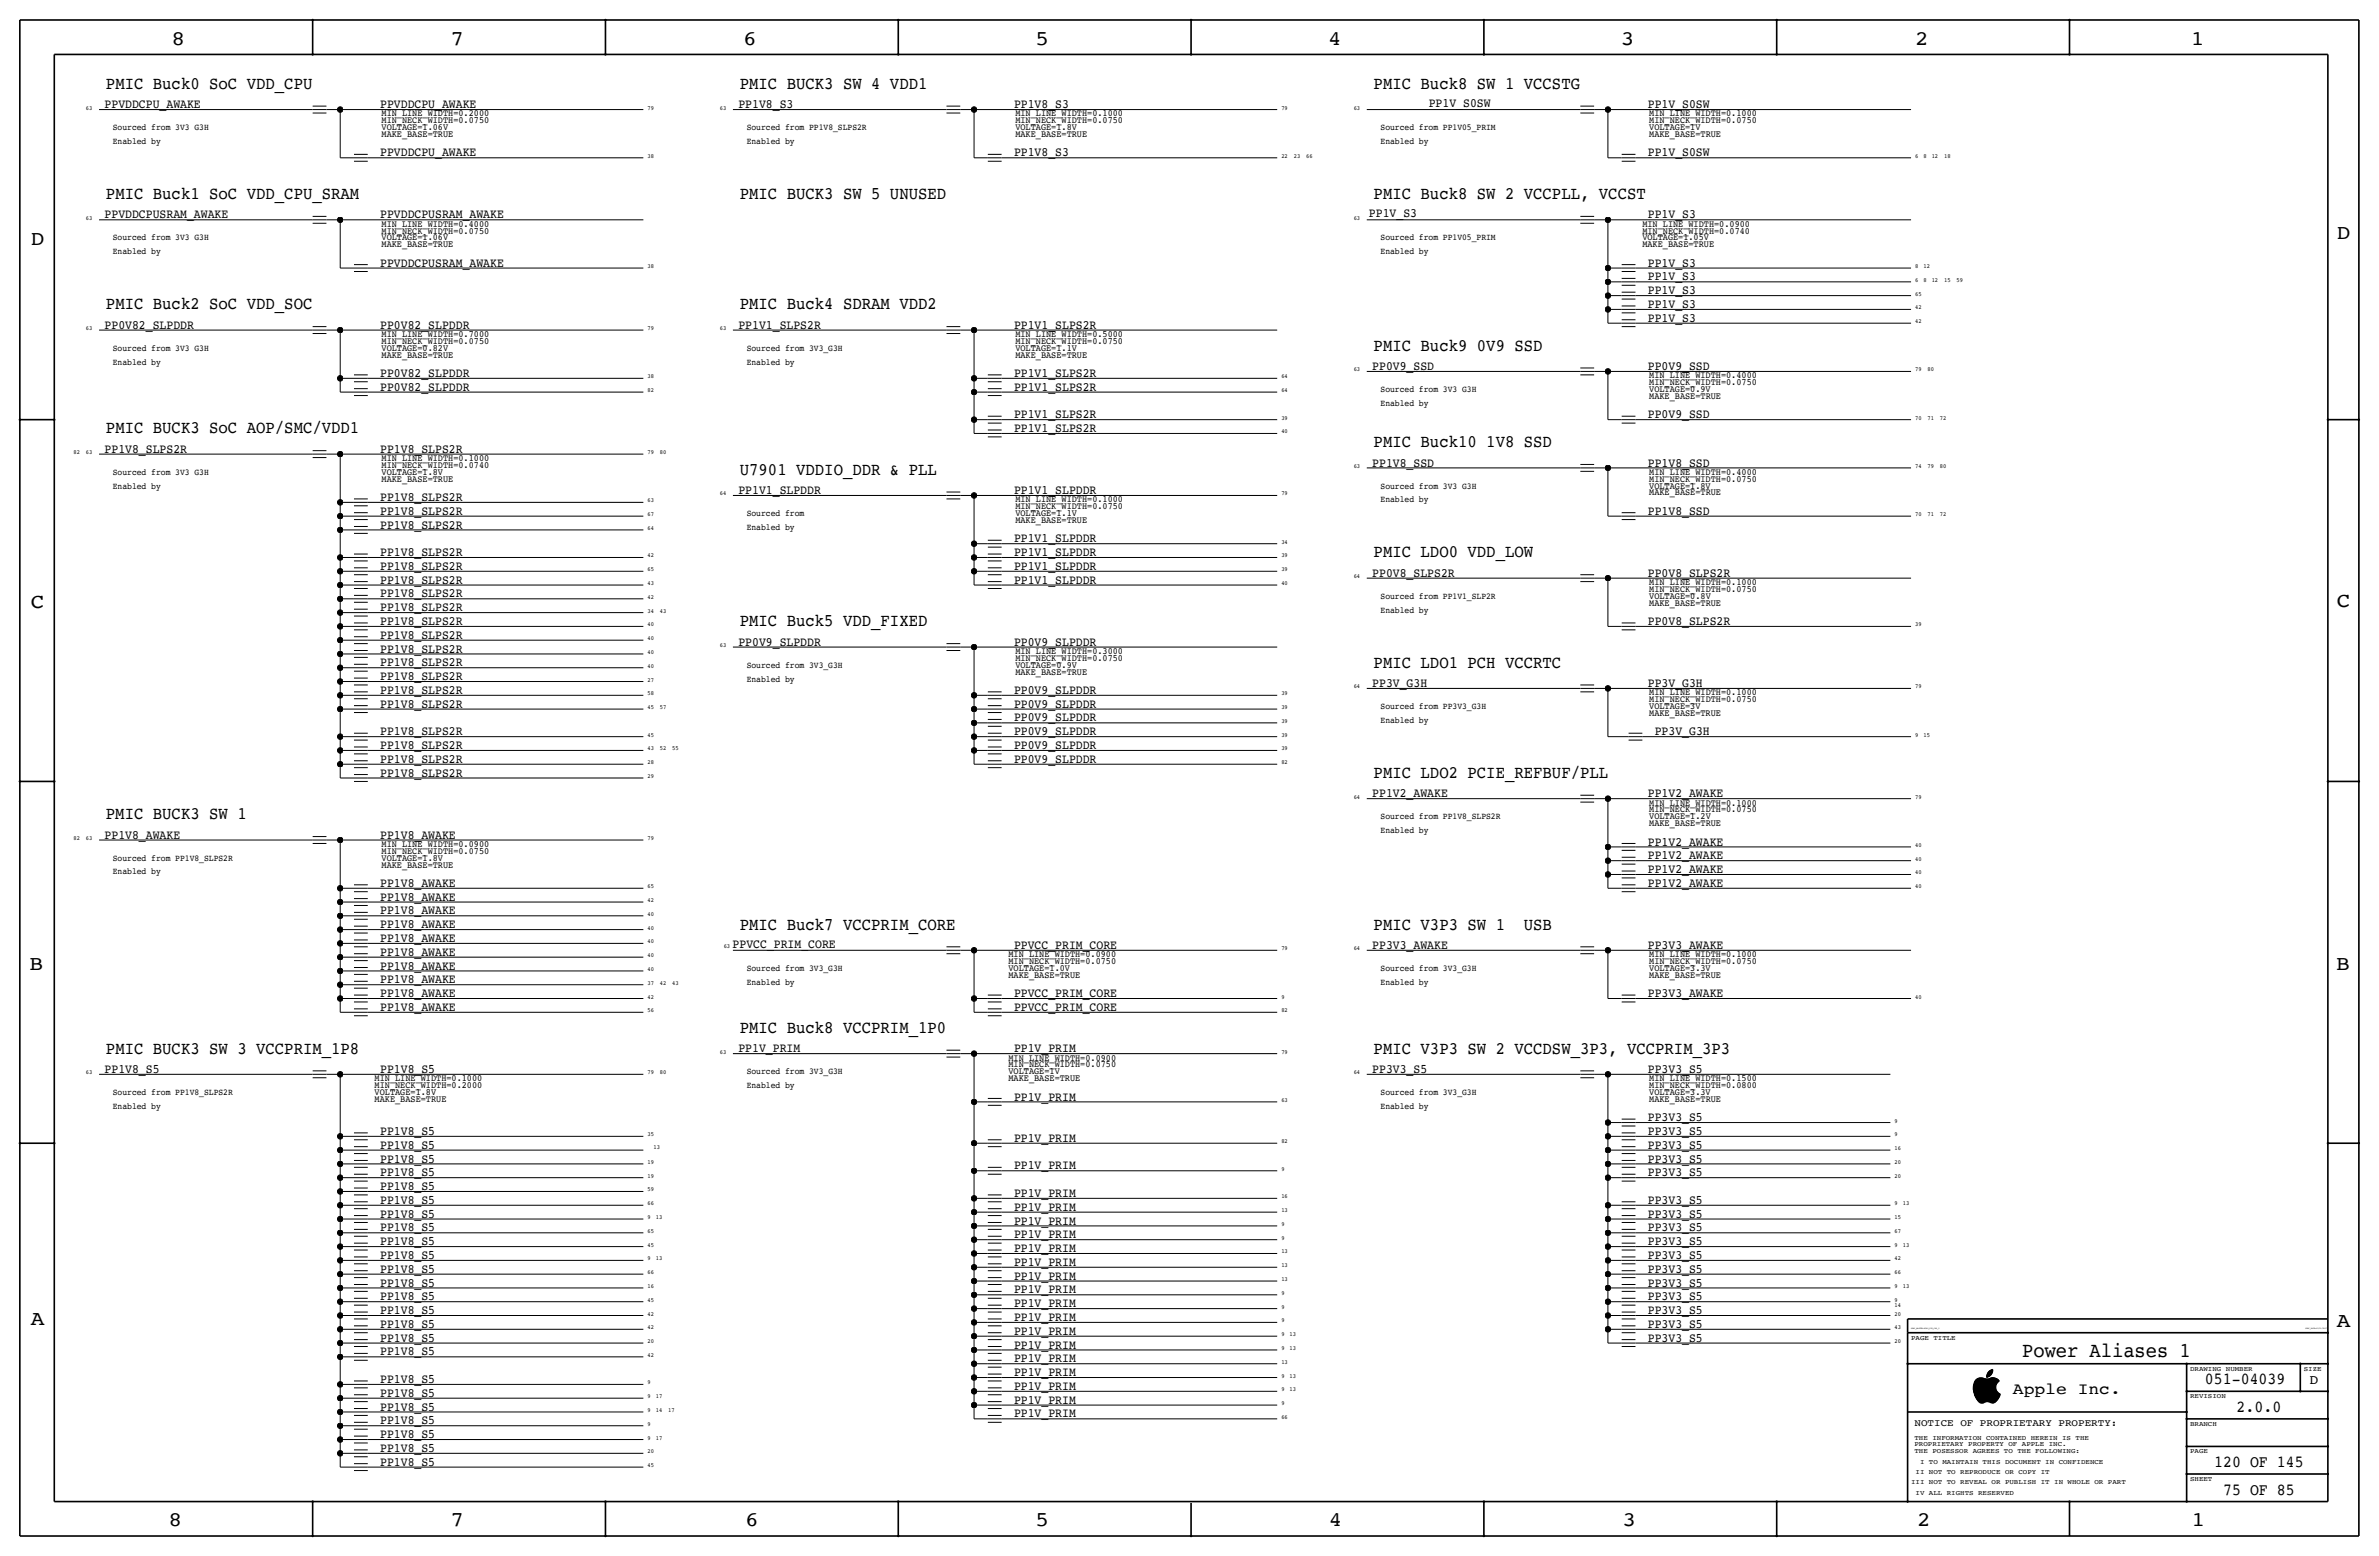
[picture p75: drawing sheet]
<svg xmlns="http://www.w3.org/2000/svg" width="877mm" height="574mm" viewBox="0 0 877 574" stroke-linecap="round" stroke-linejoin="round" font-family="sans-serif">
<defs><g id="words">
<text font-size="7.7" x="745.5" y="500.1">Power Aliases 1</text>
<g font-size="7.6">
<text x="63.2" y="16.5">8</text>
<text x="166.1" y="16.5">7</text>
<text x="274" y="16.5">6</text>
<text x="381.7" y="16.5">5</text>
<text x="489.7" y="16.5">4</text>
<text x="597.6" y="16.5">3</text>
<text x="706.1" y="16.5">2</text>
<text x="807.7" y="16.5">1</text>
<text x="861.5" y="88.1">D</text>
<text x="11.4" y="90.4">D</text>
<text x="11.4" y="224.3">C</text>
<text x="861.5" y="223.8">C</text>
<text x="10.8" y="357.6">B</text>
<text x="861.3" y="357.4">B</text>
<text x="11.3" y="488.4">A</text>
<text x="861.5" y="489.2">A</text>
<text x="62.2" y="562.6">8</text>
<text x="166" y="562.6">7</text>
<text x="274.8" y="562.6">6</text>
<text x="381.7" y="562.6">5</text>
<text x="489.9" y="562.6">4</text>
<text x="598.1" y="562.6">3</text>
<text x="706.8" y="562.6">2</text>
<text x="807.9" y="562.6">1</text>
</g>
<g font-size="6.5">
<text x="39.1" y="32.8">PMIC Buck0 SoC VDD_CPU</text>
<text x="272.7" y="32.8">PMIC BUCK3 SW 4 VDD1</text>
<text x="506.4" y="32.8">PMIC Buck8 SW 1 VCCSTG</text>
<text x="39.1" y="73.4">PMIC Buck1 SoC VDD_CPU_SRAM</text>
<text x="272.7" y="73.4">PMIC BUCK3 SW 5 UNUSED</text>
<text x="506.4" y="73.4">PMIC Buck8 SW 2 VCCPLL, VCCST</text>
<text x="39.1" y="114">PMIC Buck2 SoC VDD_SOC</text>
<text x="272.7" y="114">PMIC Buck4 SDRAM VDD2</text>
<text x="506.4" y="129.3">PMIC Buck9 0V9 SSD</text>
<text x="39.1" y="159.8">PMIC BUCK3 SoC AOP/SMC/VDD1</text>
<text x="506.4" y="164.8">PMIC Buck10 1V8 SSD</text>
<text x="272.7" y="175">U7901 VDDIO_DDR &amp; PLL</text>
<text x="506.4" y="205.5">PMIC LDO0 VDD_LOW</text>
<text x="272.7" y="230.9">PMIC Buck5 VDD_FIXED</text>
<text x="506.4" y="246.1">PMIC LDO1 PCH VCCRTC</text>
<text x="506.4" y="286.8">PMIC LDO2 PCIE_REFBUF/PLL</text>
<text x="39.1" y="302">PMIC BUCK3 SW 1</text>
<text x="272.7" y="342.6">PMIC Buck7 VCCPRIM_CORE</text>
<text x="506.4" y="342.6">PMIC V3P3 SW 1</text>
<text x="561.8" y="342.6">USB</text>
<text x="272.7" y="380.7">PMIC Buck8 VCCPRIM_1P0</text>
<text x="39.1" y="388.4">PMIC BUCK3 SW 3 VCCPRIM_1P8</text>
<text x="506.4" y="388.4">PMIC V3P3 SW 2 VCCDSW_3P3, VCCPRIM_3P3</text>
</g>
<g font-size="6.2">
<text x="812.9" y="510.3">051-04039</text>
<text x="824.6" y="520.4">2.0.0</text>
<text x="816.3" y="540.8">120 OF 145</text>
<text x="819.6" y="550.9">75 OF 85</text>
</g>
<text font-size="6" x="742.1" y="513.9">Apple Inc.</text>
<text font-size="5" x="851.5" y="510.3">D</text>
<g font-size="4.7">
<text x="38.6" y="39.9">PPVDDCPU_AWAKE</text>
<text x="140.2" y="39.9">PPVDDCPU_AWAKE</text>
<text x="272.2" y="39.9">PP1V8_S3</text>
<text x="373.8" y="39.9">PP1V8_S3</text>
<text x="526.7" y="39.4">PP1V_S0SW</text>
<text x="607.5" y="39.9">PP1V_S0SW</text>
<text x="140.2" y="57.7">PPVDDCPU_AWAKE</text>
<text x="373.8" y="57.7">PP1V8_S3</text>
<text x="607.5" y="57.7">PP1V_S0SW</text>
<text x="38.6" y="80.5">PPVDDCPUSRAM_AWAKE</text>
<text x="140.2" y="80.5">PPVDDCPUSRAM_AWAKE</text>
<text x="504.7" y="80.1">PP1V_S3</text>
<text x="607.5" y="80.5">PP1V_S3</text>
<text x="140.2" y="98.3">PPVDDCPUSRAM_AWAKE</text>
<text x="607.5" y="98.3">PP1V_S3</text>
<text x="607.5" y="103.4">PP1V_S3</text>
<text x="607.5" y="113.5">PP1V_S3</text>
<text x="607.5" y="108.5">PP1V_S3</text>
<text x="607.5" y="118.6">PP1V_S3</text>
<text x="38.6" y="121.2">PP0V82_SLPDDR</text>
<text x="140.2" y="121.2">PP0V82_SLPDDR</text>
<text x="272.2" y="121.2">PP1V1_SLPS2R</text>
<text x="373.8" y="121.2">PP1V1_SLPS2R</text>
<text x="505.9" y="136.4">PP0V9_SSD</text>
<text x="607.5" y="136.4">PP0V9_SSD</text>
<text x="140.2" y="138.9">PP0V82_SLPDDR</text>
<text x="373.8" y="138.9">PP1V1_SLPS2R</text>
<text x="140.2" y="144">PP0V82_SLPDDR</text>
<text x="373.8" y="144">PP1V1_SLPS2R</text>
<text x="373.8" y="154.2">PP1V1_SLPS2R</text>
<text x="607.5" y="154.2">PP0V9_SSD</text>
<text x="373.8" y="159.3">PP1V1_SLPS2R</text>
<text x="38.6" y="166.9">PP1V8_SLPS2R</text>
<text x="140.2" y="166.9">PP1V8_SLPS2R</text>
<text x="505.9" y="172">PP1V8_SSD</text>
<text x="607.5" y="172">PP1V8_SSD</text>
<text x="140.2" y="184.7">PP1V8_SLPS2R</text>
<text x="272.2" y="182.1">PP1V1_SLPDDR</text>
<text x="373.8" y="182.1">PP1V1_SLPDDR</text>
<text x="140.2" y="189.7">PP1V8_SLPS2R</text>
<text x="607.5" y="189.7">PP1V8_SSD</text>
<text x="140.2" y="194.8">PP1V8_SLPS2R</text>
<text x="373.8" y="199.9">PP1V1_SLPDDR</text>
<text x="140.2" y="205">PP1V8_SLPS2R</text>
<text x="373.8" y="205">PP1V1_SLPDDR</text>
<text x="140.2" y="210.1">PP1V8_SLPS2R</text>
<text x="140.2" y="215.1">PP1V8_SLPS2R</text>
<text x="373.8" y="210.1">PP1V1_SLPDDR</text>
<text x="373.8" y="215.1">PP1V1_SLPDDR</text>
<text x="505.9" y="212.6">PP0V8_SLPS2R</text>
<text x="607.5" y="212.6">PP0V8_SLPS2R</text>
<text x="140.2" y="220.2">PP1V8_SLPS2R</text>
<text x="140.2" y="225.3">PP1V8_SLPS2R</text>
<text x="140.2" y="230.4">PP1V8_SLPS2R</text>
<text x="607.5" y="230.4">PP0V8_SLPS2R</text>
<text x="140.2" y="235.5">PP1V8_SLPS2R</text>
<text x="272.2" y="238">PP0V9_SLPDDR</text>
<text x="373.8" y="238">PP0V9_SLPDDR</text>
<text x="140.2" y="245.6">PP1V8_SLPS2R</text>
<text x="140.2" y="240.5">PP1V8_SLPS2R</text>
<text x="140.2" y="250.7">PP1V8_SLPS2R</text>
<text x="140.2" y="255.8">PP1V8_SLPS2R</text>
<text x="373.8" y="255.8">PP0V9_SLPDDR</text>
<text x="505.9" y="253.2">PP3V_G3H</text>
<text x="607.5" y="253.2">PP3V_G3H</text>
<text x="140.2" y="260.9">PP1V8_SLPS2R</text>
<text x="373.8" y="260.9">PP0V9_SLPDDR</text>
<text x="373.8" y="265.9">PP0V9_SLPDDR</text>
<text x="140.2" y="271">PP1V8_SLPS2R</text>
<text x="373.8" y="271">PP0V9_SLPDDR</text>
<text x="610.1" y="271">PP3V_G3H</text>
<text x="140.2" y="276.1">PP1V8_SLPS2R</text>
<text x="140.2" y="281.2">PP1V8_SLPS2R</text>
<text x="373.8" y="281.2">PP0V9_SLPDDR</text>
<text x="373.8" y="276.1">PP0V9_SLPDDR</text>
<text x="140.2" y="286.3">PP1V8_SLPS2R</text>
<text x="505.9" y="293.9">PP1V2_AWAKE</text>
<text x="607.5" y="293.9">PP1V2_AWAKE</text>
<text x="38.6" y="309.1">PP1V8_AWAKE</text>
<text x="140.2" y="309.1">PP1V8_AWAKE</text>
<text x="607.5" y="311.7">PP1V2_AWAKE</text>
<text x="607.5" y="316.7">PP1V2_AWAKE</text>
<text x="607.5" y="321.8">PP1V2_AWAKE</text>
<text x="140.2" y="326.9">PP1V8_AWAKE</text>
<text x="607.5" y="326.9">PP1V2_AWAKE</text>
<text x="140.2" y="332">PP1V8_AWAKE</text>
<text x="140.2" y="337.1">PP1V8_AWAKE</text>
<text x="140.2" y="342.1">PP1V8_AWAKE</text>
<text x="140.2" y="347.2">PP1V8_AWAKE</text>
<text x="140.2" y="352.3">PP1V8_AWAKE</text>
<text x="270.1" y="349.4">PPVCC_PRIM_CORE</text>
<text x="373.8" y="349.8">PPVCC_PRIM_CORE</text>
<text x="505.9" y="349.8">PP3V3_AWAKE</text>
<text x="607.5" y="349.8">PP3V3_AWAKE</text>
<text x="140.2" y="357.4">PP1V8_AWAKE</text>
<text x="140.2" y="362.5">PP1V8_AWAKE</text>
<text x="140.2" y="367.5">PP1V8_AWAKE</text>
<text x="373.8" y="367.5">PPVCC_PRIM_CORE</text>
<text x="607.5" y="367.5">PP3V3_AWAKE</text>
<text x="140.2" y="372.6">PP1V8_AWAKE</text>
<text x="373.8" y="372.6">PPVCC_PRIM_CORE</text>
<text x="272.2" y="387.9">PP1V_PRIM</text>
<text x="373.8" y="387.9">PP1V_PRIM</text>
<text x="38.6" y="395.5">PP1V8_S5</text>
<text x="140.2" y="395.5">PP1V8_S5</text>
<text x="505.9" y="395.5">PP3V3_S5</text>
<text x="607.5" y="395.5">PP3V3_S5</text>
<text x="373.8" y="405.6">PP1V_PRIM</text>
<text x="607.5" y="413.3">PP3V3_S5</text>
<text x="140.2" y="418.3">PP1V8_S5</text>
<text x="607.5" y="418.3">PP3V3_S5</text>
<text x="140.2" y="423.4">PP1V8_S5</text>
<text x="373.8" y="420.9">PP1V_PRIM</text>
<text x="607.5" y="423.4">PP3V3_S5</text>
<text x="140.2" y="428.5">PP1V8_S5</text>
<text x="373.8" y="431">PP1V_PRIM</text>
<text x="607.5" y="428.5">PP3V3_S5</text>
<text x="140.2" y="433.6">PP1V8_S5</text>
<text x="607.5" y="433.6">PP3V3_S5</text>
<text x="140.2" y="443.7">PP1V8_S5</text>
<text x="140.2" y="438.7">PP1V8_S5</text>
<text x="373.8" y="441.2">PP1V_PRIM</text>
<text x="607.5" y="443.7">PP3V3_S5</text>
<text x="140.2" y="448.8">PP1V8_S5</text>
<text x="373.8" y="446.3">PP1V_PRIM</text>
<text x="607.5" y="448.8">PP3V3_S5</text>
<text x="140.2" y="453.9">PP1V8_S5</text>
<text x="373.8" y="451.4">PP1V_PRIM</text>
<text x="607.5" y="453.9">PP3V3_S5</text>
<text x="140.2" y="459">PP1V8_S5</text>
<text x="373.8" y="461.5">PP1V_PRIM</text>
<text x="373.8" y="456.4">PP1V_PRIM</text>
<text x="607.5" y="459">PP3V3_S5</text>
<text x="140.2" y="464.1">PP1V8_S5</text>
<text x="373.8" y="466.6">PP1V_PRIM</text>
<text x="607.5" y="464.1">PP3V3_S5</text>
<text x="140.2" y="469.1">PP1V8_S5</text>
<text x="373.8" y="471.7">PP1V_PRIM</text>
<text x="607.5" y="469.1">PP3V3_S5</text>
<text x="140.2" y="474.2">PP1V8_S5</text>
<text x="140.2" y="479.3">PP1V8_S5</text>
<text x="373.8" y="476.8">PP1V_PRIM</text>
<text x="607.5" y="474.2">PP3V3_S5</text>
<text x="607.5" y="479.3">PP3V3_S5</text>
<text x="140.2" y="484.4">PP1V8_S5</text>
<text x="373.8" y="481.8">PP1V_PRIM</text>
<text x="607.5" y="484.4">PP3V3_S5</text>
<text x="140.2" y="489.5">PP1V8_S5</text>
<text x="373.8" y="492">PP1V_PRIM</text>
<text x="373.8" y="486.9">PP1V_PRIM</text>
<text x="607.5" y="489.5">PP3V3_S5</text>
<text x="140.2" y="494.5">PP1V8_S5</text>
<text x="373.8" y="497.1">PP1V_PRIM</text>
<text x="607.5" y="494.5">PP3V3_S5</text>
<text x="140.2" y="499.6">PP1V8_S5</text>
<text x="373.8" y="502.2">PP1V_PRIM</text>
<text x="140.2" y="509.8">PP1V8_S5</text>
<text x="373.8" y="507.2">PP1V_PRIM</text>
<text x="140.2" y="514.9">PP1V8_S5</text>
<text x="373.8" y="512.3">PP1V_PRIM</text>
<text x="140.2" y="519.9">PP1V8_S5</text>
<text x="373.8" y="517.4">PP1V_PRIM</text>
<text x="140.2" y="525">PP1V8_S5</text>
<text x="373.8" y="522.5">PP1V_PRIM</text>
<text x="140.2" y="530.1">PP1V8_S5</text>
<text x="140.2" y="535.2">PP1V8_S5</text>
<text x="140.2" y="540.3">PP1V8_S5</text>
</g>
<text font-size="3.7" x="705.8" y="525.5">NOTICE OF PROPRIETARY PROPERTY:</text>
<g font-size="3.5">
<text x="140.7" y="45.5">MIN_NECK_WIDTH=0.0750</text>
<text x="140.7" y="42.9">MIN_LINE_WIDTH=0.2000</text>
<text x="374.3" y="45.5">MIN_NECK_WIDTH=0.0750</text>
<text x="374.3" y="42.9">MIN_LINE_WIDTH=0.1000</text>
<text x="608" y="45.5">MIN_NECK_WIDTH=0.0750</text>
<text x="608" y="42.9">MIN_LINE_WIDTH=0.1000</text>
<text x="140.7" y="48">VOLTAGE=1.06V</text>
<text x="140.7" y="50.5">MAKE_BASE=TRUE</text>
<text x="374.3" y="48">VOLTAGE=1.8V</text>
<text x="374.3" y="50.5">MAKE_BASE=TRUE</text>
<text x="608" y="48">VOLTAGE=1V</text>
<text x="608" y="50.5">MAKE_BASE=TRUE</text>
<text x="140.7" y="83.6">MIN_LINE_WIDTH=0.4000</text>
<text x="605.5" y="83.6">MIN_LINE_WIDTH=0.0900</text>
<text x="140.7" y="86.1">MIN_NECK_WIDTH=0.0750</text>
<text x="140.7" y="88.6">VOLTAGE=1.06V</text>
<text x="605.5" y="88.6">VOLTAGE=1.05V</text>
<text x="605.5" y="86.1">MIN_NECK_WIDTH=0.0740</text>
<text x="140.7" y="91.2">MAKE_BASE=TRUE</text>
<text x="605.5" y="91.2">MAKE_BASE=TRUE</text>
<text x="140.7" y="124.2">MIN_LINE_WIDTH=0.7000</text>
<text x="374.3" y="124.2">MIN_LINE_WIDTH=0.5000</text>
<text x="140.7" y="126.7">MIN_NECK_WIDTH=0.0750</text>
<text x="140.7" y="129.3">VOLTAGE=0.82V</text>
<text x="140.7" y="131.8">MAKE_BASE=TRUE</text>
<text x="374.3" y="129.3">VOLTAGE=1.1V</text>
<text x="374.3" y="126.7">MIN_NECK_WIDTH=0.0750</text>
<text x="374.3" y="131.8">MAKE_BASE=TRUE</text>
<text x="608" y="142">MIN_NECK_WIDTH=0.0750</text>
<text x="608" y="139.4">MIN_LINE_WIDTH=0.4000</text>
<text x="608" y="144.5">VOLTAGE=0.9V</text>
<text x="608" y="147.1">MAKE_BASE=TRUE</text>
<text x="140.7" y="172.5">MIN_NECK_WIDTH=0.0740</text>
<text x="140.7" y="169.9">MIN_LINE_WIDTH=0.1000</text>
<text x="140.7" y="175">VOLTAGE=1.8V</text>
<text x="140.7" y="177.5">MAKE_BASE=TRUE</text>
<text x="608" y="175">MIN_LINE_WIDTH=0.4000</text>
<text x="608" y="177.5">MIN_NECK_WIDTH=0.0750</text>
<text x="374.3" y="185.2">MIN_LINE_WIDTH=0.1000</text>
<text x="608" y="180.1">VOLTAGE=1.8V</text>
<text x="608" y="182.6">MAKE_BASE=TRUE</text>
<text x="374.3" y="187.7">MIN_NECK_WIDTH=0.0750</text>
<text x="374.3" y="190.2">VOLTAGE=1.1V</text>
<text x="374.3" y="192.8">MAKE_BASE=TRUE</text>
<text x="608" y="215.6">MIN_LINE_WIDTH=0.1000</text>
<text x="608" y="218.2">MIN_NECK_WIDTH=0.0750</text>
<text x="608" y="220.7">VOLTAGE=0.8V</text>
<text x="608" y="223.3">MAKE_BASE=TRUE</text>
<text x="374.3" y="241">MIN_LINE_WIDTH=0.3000</text>
<text x="374.3" y="243.6">MIN_NECK_WIDTH=0.0750</text>
<text x="374.3" y="246.1">VOLTAGE=0.9V</text>
<text x="374.3" y="248.7">MAKE_BASE=TRUE</text>
<text x="608" y="256.3">MIN_LINE_WIDTH=0.1000</text>
<text x="608" y="263.9">MAKE_BASE=TRUE</text>
<text x="608" y="261.4">VOLTAGE=3V</text>
<text x="608" y="258.8">MIN_NECK_WIDTH=0.0750</text>
<text x="608" y="296.9">MIN_LINE_WIDTH=0.1000</text>
<text x="608" y="299.5">MIN_NECK_WIDTH=0.0750</text>
<text x="608" y="302">VOLTAGE=1.2V</text>
<text x="608" y="304.5">MAKE_BASE=TRUE</text>
<text x="140.7" y="317.2">VOLTAGE=1.8V</text>
<text x="140.7" y="312.2">MIN_LINE_WIDTH=0.0900</text>
<text x="140.7" y="314.7">MIN_NECK_WIDTH=0.0750</text>
<text x="140.7" y="319.8">MAKE_BASE=TRUE</text>
<text x="371.8" y="352.8">MIN_LINE_WIDTH=0.0900</text>
<text x="608" y="352.8">MIN_LINE_WIDTH=0.1000</text>
<text x="371.8" y="355.3">MIN_NECK_WIDTH=0.0750</text>
<text x="371.8" y="357.9">VOLTAGE=1.0V</text>
<text x="608" y="355.3">MIN_NECK_WIDTH=0.0750</text>
<text x="608" y="357.9">VOLTAGE=3.3V</text>
<text x="371.8" y="360.4">MAKE_BASE=TRUE</text>
<text x="608" y="360.4">MAKE_BASE=TRUE</text>
<text x="371.8" y="393.4">MIN_NECK_WIDTH=0.0750</text>
<text x="371.8" y="390.9">MIN_LINE_WIDTH=0.0900</text>
<text x="371.8" y="396">VOLTAGE=1V</text>
<text x="138.1" y="401.1">MIN_NECK_WIDTH=0.2000</text>
<text x="138.1" y="398.5">MIN_LINE_WIDTH=0.1000</text>
<text x="371.8" y="398.5">MAKE_BASE=TRUE</text>
<text x="608" y="401.1">MIN_NECK_WIDTH=0.0800</text>
<text x="608" y="398.5">MIN_LINE_WIDTH=0.1500</text>
<text x="138.1" y="403.6">VOLTAGE=1.8V</text>
<text x="138.1" y="406.1">MAKE_BASE=TRUE</text>
<text x="608" y="403.6">VOLTAGE=3.3V</text>
<text x="608" y="406.1">MAKE_BASE=TRUE</text>
</g>
<g font-size="3.3">
<text x="41.6" y="48">Sourced from 3V3 G3H</text>
<text x="41.6" y="53.1">Enabled by</text>
<text x="275.3" y="53.1">Enabled by</text>
<text x="275.3" y="48">Sourced from PP1V8_SLPS2R</text>
<text x="509" y="48">Sourced from PP1V05_PRIM</text>
<text x="509" y="53.1">Enabled by</text>
<text x="41.6" y="88.6">Sourced from 3V3 G3H</text>
<text x="509" y="88.6">Sourced from PP1V05_PRIM</text>
<text x="41.6" y="93.7">Enabled by</text>
<text x="509" y="93.7">Enabled by</text>
<text x="41.6" y="129.3">Sourced from 3V3 G3H</text>
<text x="275.3" y="129.3">Sourced from 3V3_G3H</text>
<text x="41.6" y="134.4">Enabled by</text>
<text x="275.3" y="134.4">Enabled by</text>
<text x="509" y="144.5">Sourced from 3V3 G3H</text>
<text x="509" y="149.6">Enabled by</text>
<text x="41.6" y="175">Sourced from 3V3 G3H</text>
<text x="41.6" y="180.1">Enabled by</text>
<text x="509" y="180.1">Sourced from 3V3 G3H</text>
<text x="509" y="185.2">Enabled by</text>
<text x="275.3" y="190.2">Sourced from</text>
<text x="275.3" y="195.3">Enabled by</text>
<text x="509" y="220.7">Sourced from PP1V1_SLP2R</text>
<text x="509" y="225.8">Enabled by</text>
<text x="275.3" y="251.2">Enabled by</text>
<text x="275.3" y="246.1">Sourced from 3V3_G3H</text>
<text x="509" y="261.4">Sourced from PP3V3_G3H</text>
<text x="509" y="266.4">Enabled by</text>
<text x="509" y="302">Sourced from PP1V8_SLPS2R</text>
<text x="509" y="307.1">Enabled by</text>
<text x="41.6" y="317.2">Sourced from PP1V8_SLPS2R</text>
<text x="41.6" y="322.3">Enabled by</text>
<text x="275.3" y="357.9">Sourced from 3V3_G3H</text>
<text x="509" y="357.9">Sourced from 3V3_G3H</text>
<text x="275.3" y="363">Enabled by</text>
<text x="509" y="363">Enabled by</text>
<text x="275.3" y="396">Sourced from 3V3_G3H</text>
<text x="275.3" y="401.1">Enabled by</text>
<text x="41.6" y="403.6">Sourced from PP1V8_SLPS2R</text>
<text x="509" y="403.6">Sourced from 3V3_G3H</text>
<text x="41.6" y="408.7">Enabled by</text>
<text x="509" y="408.7">Enabled by</text>
</g>
<g font-size="2.5">
<text x="704.5" y="493.8">PAGE TITLE</text>
<text x="807.4" y="505.2">DRAWING NUMBER</text>
<text x="849.3" y="505.2">SIZE</text>
<text x="807.4" y="515.4">REVISION</text>
<text x="807.4" y="525.5">BRANCH</text>
<text x="705.8" y="533.1">PROPRIETARY PROPERTY OF APPLE INC.</text>
<text x="705.8" y="530.6">THE INFORMATION CONTAINED HEREIN IS THE</text>
<text x="705.8" y="535.7">THE POSESSOR AGREES TO THE FOLLOWING:</text>
<text x="707.8" y="539.5">I TO MAINTAIN THIS DOCUMENT IN CONFIDENCE</text>
<text x="807.4" y="535.7">PAGE</text>
<text x="706.2" y="543.3">II NOT TO REPRODUCE OR COPY IT</text>
<text x="807.4" y="545.8">SHEET</text>
<text x="704.5" y="547.1">III NOT TO REVEAL OR PUBLISH IT IN WHOLE OR PART</text>
<text x="706.2" y="550.9">IV ALL RIGHTS RESERVED</text>
</g>
<g font-size="2.3">
<text x="31.7" y="40.4">63</text>
<text x="238.7" y="40.4">79</text>
<text x="265.4" y="40.4">63</text>
<text x="472.4" y="40.4">79</text>
<text x="499.1" y="40.4">63</text>
<text x="238.7" y="58.2">38</text>
<text x="472.4" y="58.2">22</text>
<text x="477" y="58.2">23</text>
<text x="481.5" y="58.2">66</text>
<text x="706.1" y="58.2">6</text>
<text x="709.1" y="58.2">8</text>
<text x="712.2" y="58.2">12</text>
<text x="716.7" y="58.2">18</text>
<text x="31.7" y="81">63</text>
<text x="499.1" y="81">63</text>
<text x="238.7" y="98.8">38</text>
<text x="706.1" y="98.8">8</text>
<text x="709.1" y="98.8">12</text>
<text x="706.1" y="103.9">6</text>
<text x="709.1" y="103.9">8</text>
<text x="712.2" y="103.9">12</text>
<text x="716.7" y="103.9">15</text>
<text x="721.3" y="103.9">59</text>
<text x="706.1" y="109">65</text>
<text x="706.1" y="114">42</text>
<text x="706.1" y="119.1">42</text>
<text x="31.7" y="121.7">63</text>
<text x="238.7" y="121.7">79</text>
<text x="265.4" y="121.7">63</text>
<text x="499.1" y="136.9">63</text>
<text x="706.1" y="136.9">79</text>
<text x="710.6" y="136.9">80</text>
<text x="238.7" y="139.4">38</text>
<text x="472.4" y="139.4">64</text>
<text x="238.7" y="144.5">82</text>
<text x="472.4" y="144.5">64</text>
<text x="472.4" y="154.7">39</text>
<text x="706.1" y="154.7">70</text>
<text x="710.6" y="154.7">71</text>
<text x="715.2" y="154.7">72</text>
<text x="472.4" y="159.8">40</text>
<text x="27.1" y="167.4">82</text>
<text x="31.7" y="167.4">63</text>
<text x="238.7" y="167.4">79</text>
<text x="243.3" y="167.4">80</text>
<text x="499.1" y="172.5">63</text>
<text x="706.1" y="172.5">74</text>
<text x="710.6" y="172.5">79</text>
<text x="715.2" y="172.5">80</text>
<text x="238.7" y="185.2">63</text>
<text x="265.4" y="182.6">64</text>
<text x="472.4" y="182.6">79</text>
<text x="238.7" y="190.2">67</text>
<text x="706.1" y="190.2">70</text>
<text x="710.6" y="190.2">71</text>
<text x="715.2" y="190.2">72</text>
<text x="238.7" y="195.3">64</text>
<text x="472.4" y="200.4">34</text>
<text x="238.7" y="205.5">42</text>
<text x="472.4" y="205.5">39</text>
<text x="238.7" y="210.6">65</text>
<text x="238.7" y="215.6">43</text>
<text x="472.4" y="210.6">39</text>
<text x="472.4" y="215.6">40</text>
<text x="499.1" y="213.1">64</text>
<text x="238.7" y="220.7">42</text>
<text x="238.7" y="225.8">34</text>
<text x="243.3" y="225.8">43</text>
<text x="238.7" y="230.9">40</text>
<text x="706.1" y="230.9">39</text>
<text x="238.7" y="236">40</text>
<text x="265.4" y="238.5">63</text>
<text x="238.7" y="241">40</text>
<text x="238.7" y="251.2">27</text>
<text x="238.7" y="246.1">40</text>
<text x="238.7" y="256.3">58</text>
<text x="472.4" y="256.3">39</text>
<text x="499.1" y="253.7">64</text>
<text x="706.1" y="253.7">79</text>
<text x="238.7" y="261.4">45</text>
<text x="243.3" y="261.4">57</text>
<text x="472.4" y="261.4">39</text>
<text x="472.4" y="266.4">39</text>
<text x="238.7" y="271.5">45</text>
<text x="472.4" y="271.5">39</text>
<text x="706.1" y="271.5">9</text>
<text x="709.1" y="271.5">15</text>
<text x="238.7" y="276.6">43</text>
<text x="238.7" y="281.7">28</text>
<text x="243.3" y="276.6">52</text>
<text x="247.9" y="276.6">55</text>
<text x="472.4" y="281.7">82</text>
<text x="472.4" y="276.6">39</text>
<text x="238.7" y="286.8">29</text>
<text x="499.1" y="294.4">64</text>
<text x="706.1" y="294.4">79</text>
<text x="27.1" y="309.6">82</text>
<text x="31.7" y="309.6">63</text>
<text x="238.7" y="309.6">79</text>
<text x="706.1" y="317.2">40</text>
<text x="706.1" y="312.2">40</text>
<text x="706.1" y="322.3">40</text>
<text x="238.7" y="327.4">65</text>
<text x="706.1" y="327.4">40</text>
<text x="238.7" y="332.5">42</text>
<text x="238.7" y="337.6">40</text>
<text x="238.7" y="342.6">40</text>
<text x="238.7" y="347.7">40</text>
<text x="238.7" y="352.8">40</text>
<text x="266.8" y="349.4">63</text>
<text x="472.4" y="350.3">79</text>
<text x="499.1" y="350.3">64</text>
<text x="238.7" y="357.9">40</text>
<text x="238.7" y="363">37</text>
<text x="243.3" y="363">42</text>
<text x="247.9" y="363">43</text>
<text x="238.7" y="368">42</text>
<text x="472.4" y="368">9</text>
<text x="706.1" y="368">40</text>
<text x="238.7" y="373.1">56</text>
<text x="472.4" y="373.1">82</text>
<text x="265.4" y="388.4">63</text>
<text x="472.4" y="388.4">79</text>
<text x="31.7" y="396">63</text>
<text x="238.7" y="396">79</text>
<text x="243.3" y="396">80</text>
<text x="499.1" y="396">64</text>
<text x="472.4" y="406.1">63</text>
<text x="698.4" y="413.8">9</text>
<text x="238.7" y="418.8">35</text>
<text x="698.4" y="418.8">9</text>
<text x="240.9" y="423.4">13</text>
<text x="472.4" y="421.4">82</text>
<text x="698.4" y="423.9">16</text>
<text x="238.7" y="429">19</text>
<text x="472.4" y="431.5">9</text>
<text x="698.4" y="429">20</text>
<text x="238.7" y="434.1">19</text>
<text x="698.4" y="434.1">20</text>
<text x="238.7" y="439.2">59</text>
<text x="472.4" y="441.7">16</text>
<text x="238.7" y="449.3">9</text>
<text x="238.7" y="444.2">66</text>
<text x="241.8" y="449.3">13</text>
<text x="472.4" y="446.8">13</text>
<text x="698.4" y="444.2">9</text>
<text x="698.4" y="449.3">15</text>
<text x="701.5" y="444.2">13</text>
<text x="238.7" y="454.4">65</text>
<text x="472.4" y="451.9">9</text>
<text x="698.4" y="454.4">67</text>
<text x="238.7" y="459.5">45</text>
<text x="472.4" y="456.9">9</text>
<text x="698.4" y="459.5">9</text>
<text x="701.5" y="459.5">13</text>
<text x="238.7" y="464.6">9</text>
<text x="241.8" y="464.6">13</text>
<text x="472.4" y="467.1">13</text>
<text x="472.4" y="462">13</text>
<text x="698.4" y="464.6">42</text>
<text x="238.7" y="469.6">66</text>
<text x="472.4" y="472.2">13</text>
<text x="698.4" y="469.6">66</text>
<text x="238.7" y="474.7">16</text>
<text x="238.7" y="479.8">45</text>
<text x="472.4" y="477.3">9</text>
<text x="698.4" y="474.7">9</text>
<text x="698.4" y="479.8">9</text>
<text x="701.5" y="474.7">13</text>
<text x="238.7" y="484.9">42</text>
<text x="472.4" y="482.3">9</text>
<text x="698.4" y="481.6">14</text>
<text x="698.4" y="484.9">20</text>
<text x="238.7" y="490">42</text>
<text x="472.4" y="487.4">9</text>
<text x="698.4" y="490">43</text>
<text x="238.7" y="495">20</text>
<text x="472.4" y="492.5">9</text>
<text x="472.4" y="497.6">9</text>
<text x="475.4" y="492.5">13</text>
<text x="475.4" y="497.6">13</text>
<text x="698.4" y="495">20</text>
<text x="238.7" y="500.1">42</text>
<text x="472.4" y="502.7">13</text>
<text x="472.4" y="507.7">9</text>
<text x="475.4" y="507.7">13</text>
<text x="238.7" y="510.3">9</text>
<text x="238.7" y="515.4">9</text>
<text x="241.8" y="515.4">17</text>
<text x="472.4" y="512.8">9</text>
<text x="475.4" y="512.8">13</text>
<text x="238.7" y="520.4">9</text>
<text x="241.8" y="520.4">14</text>
<text x="246.3" y="520.4">17</text>
<text x="472.4" y="517.9">9</text>
<text x="238.7" y="525.5">9</text>
<text x="472.4" y="523">66</text>
<text x="238.7" y="530.6">9</text>
<text x="241.8" y="530.6">17</text>
<text x="238.7" y="535.7">20</text>
<text x="238.7" y="540.8">45</text>
</g>
<g font-size=".8">
<text x="704.5" y="490">SYNC_MASTER=X589_CPU_CNL_Y</text>
<text x="849.9" y="490">SYNC_DATE=02/21/2017</text>
</g>
</g></defs>
<g fill="none" stroke="#000" stroke-width=".37">
<path d="M115.3 39.1h5zM348.9 39.1h5.1zM582.6 39.1h5.1zM36.5 40.4h78.8zM115.3 41.7h5zM115.3 40.4h5zM120.3 40.4h5.1zM125.4 40.4h111.8zM125.4 40.4v17.8zM125.4 58.2h5.1zM130.5 59.4h5.1zM130.5 58.2h5.1z"/>
<path d="M130.5 56.9h5.1zM135.6 58.2h101.6zM270.2 40.4h78.7zM348.9 41.7h5.1zM348.9 40.4h5.1zM354 40.4h5.1zM359.1 40.4h111.8zM359.1 40.4v17.8zM359.1 58.2h5.1zM364.2 59.4h5.1zM364.2 58.2h5.1zM364.2 56.9h5.1z"/>
<path d="M369.3 58.2h101.6zM503.9 40.4h78.7zM582.6 41.7h5.1zM582.6 40.4h5.1zM587.7 40.4h5.1zM592.8 58.2h5.1zM592.8 40.4h111.7zM592.8 40.4v17.8zM597.9 59.4h5zM597.9 58.2h5zM597.9 56.9h5zM602.9 58.2h101.6z"/>
<path d="M115.3 79.8h5zM582.6 79.8h5.1zM36.5 81h78.8zM115.3 82.3h5zM115.3 81h5zM120.3 81h5.1zM125.4 81h111.8zM125.4 81v17.8zM125.4 98.8h5.1zM130.5 98.8h5.1zM130.5 97.5h5.1zM135.6 98.8h101.6z"/>
<path d="M503.9 81h78.7zM582.6 82.3h5.1zM582.6 81h5.1zM587.7 81h5.1zM592.8 98.8h5.1zM592.8 98.8v5.1zM592.8 81v17.8zM592.8 81h111.7zM597.9 98.8h5zM597.9 97.5h5zM602.9 98.8h101.6zM130.5 100.1h5.1z"/>
<path d="M592.8 119.1h5.1zM592.8 114v5.1zM592.8 114h5.1zM592.8 109v5zM592.8 109h5.1zM592.8 103.9v5.1zM592.8 103.9h5.1zM597.9 119.1h5zM597.9 117.9h5zM597.9 115.3h5zM597.9 114h5zM597.9 112.8h5z"/>
<path d="M597.9 110.2h5zM597.9 109h5zM597.9 107.7h5zM597.9 100.1h5zM597.9 105.2h5zM597.9 103.9h5zM597.9 102.6h5zM602.9 109h101.6zM602.9 103.9h101.6zM602.9 119.1h101.6zM602.9 114h101.6zM36.5 121.7h78.8z"/>
<path d="M115.3 122.9h5zM115.3 121.7h5zM115.3 120.4h5zM120.3 121.7h5.1zM125.4 139.4v5.1zM125.4 121.7v17.7zM125.4 139.4h5.1zM125.4 121.7h111.8zM130.5 139.4h5.1zM130.5 138.2h5.1zM135.6 139.4h101.6zM270.2 121.7h78.7z"/>
<path d="M348.9 122.9h5.1zM348.9 121.7h5.1zM348.9 120.4h5.1zM354 121.7h5.1zM359.1 121.7h111.8zM359.1 121.7v17.7zM359.1 139.4h5.1zM359.1 139.4v5.1zM364.2 139.4h5.1zM364.2 138.2h5.1zM369.3 139.4h101.6zM503.9 136.9h78.7z"/>
<path d="M582.6 138.2h5.1zM582.6 136.9h5.1zM582.6 135.6h5.1zM587.7 136.9h5.1zM592.8 136.9h111.7zM592.8 136.9v17.8zM597.9 120.4h5zM125.4 144.5h5.1zM130.5 145.8h5.1zM130.5 144.5h5.1zM130.5 143.3h5.1zM130.5 140.7h5.1z"/>
<path d="M135.6 144.5h101.6zM359.1 144.5h5.1zM359.1 144.5v10.2zM359.1 154.7h5.1zM359.1 154.7v5.1zM359.1 159.8h5.1zM364.2 156h5.1zM364.2 154.7h5.1zM364.2 153.4h5.1zM364.2 159.8h5.1zM364.2 158.5h5.1zM364.2 145.8h5.1z"/>
<path d="M364.2 144.5h5.1zM364.2 143.3h5.1zM364.2 140.7h5.1zM369.3 159.8h101.6zM369.3 154.7h101.6zM369.3 144.5h101.6zM592.8 154.7h5.1zM597.9 156h5zM597.9 154.7h5zM597.9 153.4h5zM602.9 154.7h101.6zM36.5 167.4h78.8z"/>
<path d="M115.3 168.7h5zM115.3 167.4h5zM115.3 166.1h5zM120.3 167.4h5.1zM125.4 167.4h111.8zM125.4 167.4v17.8zM364.2 161h5.1zM503.9 172.5h78.7zM582.6 173.7h5.1zM582.6 172.5h5.1zM582.6 171.2h5.1zM587.7 172.5h5.1z"/>
<path d="M592.8 172.5h111.7zM592.8 172.5v17.7zM125.4 190.2h5.1zM125.4 185.2h5.1zM125.4 185.2v5zM125.4 190.2v5.1zM125.4 195.3h5.1zM125.4 195.3v10.2zM130.5 191.5h5.1zM130.5 190.2h5.1zM130.5 189h5.1zM130.5 196.6h5.1z"/>
<path d="M130.5 195.3h5.1zM130.5 194.1h5.1zM130.5 186.4h5.1zM130.5 185.2h5.1zM130.5 183.9h5.1zM135.6 190.2h101.6zM135.6 195.3h101.6zM135.6 185.2h101.6zM270.2 182.6h78.7zM348.9 183.9h5.1zM348.9 182.6h5.1zM348.9 181.4h5.1z"/>
<path d="M354 182.6h5.1zM359.1 182.6v17.8zM359.1 182.6h111.8zM364.2 199.1h5.1zM592.8 190.2h5.1zM597.9 191.5h5zM597.9 190.2h5zM597.9 189h5zM602.9 190.2h101.6zM125.4 205.5h5.1zM125.4 205.5v5.1zM125.4 210.6h5.1z"/>
<path d="M125.4 210.6v5zM125.4 215.6h5.1zM125.4 215.6v5.1zM130.5 219.5h5.1zM130.5 216.9h5.1zM130.5 215.6h5.1zM130.5 214.4h5.1zM130.5 206.8h5.1zM130.5 205.5h5.1zM130.5 204.2h5.1zM130.5 211.8h5.1zM130.5 210.6h5.1z"/>
<path d="M130.5 209.3h5.1zM135.6 215.6h101.6zM135.6 205.5h101.6zM135.6 210.6h101.6zM359.1 215.6h5.1zM359.1 210.6v5zM359.1 210.6h5.1zM359.1 205.5v5.1zM359.1 200.4v5.1zM359.1 205.5h5.1zM359.1 200.4h5.1zM364.2 216.9h5.1z"/>
<path d="M364.2 215.6h5.1zM364.2 214.4h5.1zM364.2 211.8h5.1zM364.2 210.6h5.1zM364.2 209.3h5.1zM364.2 206.8h5.1zM364.2 205.5h5.1zM364.2 204.2h5.1zM364.2 201.7h5.1zM364.2 200.4h5.1zM369.3 200.4h101.6zM369.3 215.6h101.6z"/>
<path d="M369.3 210.6h101.6zM369.3 205.5h101.6zM503.9 213.1h78.7zM582.6 214.4h5.1zM582.6 213.1h5.1zM582.6 211.8h5.1zM587.7 213.1h5.1zM592.8 213.1h111.7zM592.8 213.1v17.8zM125.4 220.7h5.1zM125.4 220.7v5.1zM125.4 225.8h5.1z"/>
<path d="M125.4 225.8v5.1zM125.4 230.9h5.1zM125.4 230.9v5.1zM125.4 236h5.1zM125.4 236v5zM130.5 239.8h5.1zM130.5 227.1h5.1zM130.5 225.8h5.1zM130.5 224.5h5.1zM130.5 232.2h5.1zM130.5 230.9h5.1zM130.5 229.6h5.1z"/>
<path d="M130.5 237.2h5.1zM130.5 236h5.1zM130.5 234.7h5.1zM130.5 222h5.1zM130.5 220.7h5.1zM135.6 236h101.6zM135.6 230.9h101.6zM135.6 225.8h101.6zM135.6 220.7h101.6zM270.2 238.5h78.7zM348.9 239.8h5.1zM348.9 238.5h5.1z"/>
<path d="M348.9 237.2h5.1zM354 238.5h5.1zM359.1 238.5v17.8zM359.1 238.5h111.8zM592.8 230.9h5.1zM597.9 232.2h5zM597.9 230.9h5zM597.9 229.6h5zM602.9 230.9h101.6zM125.4 241h5.1zM125.4 241v5.1zM125.4 246.1h5.1z"/>
<path d="M125.4 246.1v5.1zM125.4 251.2h5.1zM125.4 251.2v5.1zM125.4 256.3h5.1zM125.4 256.3v5.1zM130.5 257.6h5.1zM130.5 256.3h5.1zM130.5 255h5.1zM130.5 247.4h5.1zM130.5 246.1h5.1zM130.5 244.9h5.1zM130.5 252.5h5.1z"/>
<path d="M130.5 251.2h5.1zM130.5 249.9h5.1zM130.5 242.3h5.1zM130.5 241h5.1zM135.6 241h101.6zM135.6 246.1h101.6zM135.6 256.3h101.6zM135.6 251.2h101.6zM359.1 256.3v5.1zM359.1 256.3h5.1zM364.2 257.6h5.1zM364.2 256.3h5.1z"/>
<path d="M364.2 255h5.1zM369.3 256.3h101.6zM503.9 253.7h78.7zM582.6 255h5.1zM582.6 253.7h5.1zM582.6 252.5h5.1zM587.7 253.7h5.1zM592.8 253.7h111.7zM592.8 253.7v17.8zM125.4 261.4h5.1zM125.4 261.4v10.1zM125.4 271.5h5.1z"/>
<path d="M125.4 271.5v5.1zM125.4 276.6h5.1zM125.4 276.6v5.1zM130.5 277.9h5.1zM130.5 276.6h5.1zM130.5 275.3h5.1zM130.5 272.8h5.1zM130.5 271.5h5.1zM130.5 270.3h5.1zM130.5 262.6h5.1zM130.5 261.4h5.1zM130.5 260.1h5.1z"/>
<path d="M135.6 261.4h101.6zM135.6 276.6h101.6zM135.6 271.5h101.6zM359.1 276.6v5.1zM359.1 276.6h5.1zM359.1 271.5v5.1zM359.1 271.5h5.1zM359.1 266.4v5.1zM359.1 266.4h5.1zM359.1 261.4v5zM359.1 261.4h5.1zM364.2 272.8h5.1z"/>
<path d="M364.2 271.5h5.1zM364.2 270.3h5.1zM364.2 277.9h5.1zM364.2 276.6h5.1zM364.2 275.3h5.1zM364.2 267.7h5.1zM364.2 266.4h5.1zM364.2 265.2h5.1zM364.2 262.6h5.1zM364.2 261.4h5.1zM364.2 260.1h5.1zM369.3 271.5h101.6z"/>
<path d="M369.3 261.4h101.6zM369.3 266.4h101.6zM369.3 276.6h101.6zM592.8 271.5h7.6zM600.4 272.8h5.1zM600.4 271.5h5.1zM600.4 270.3h5.1zM605.5 271.5h99zM125.4 281.7h5.1zM125.4 281.7v5.1zM125.4 286.8h5.1zM130.5 288h5.1z"/>
<path d="M130.5 286.8h5.1zM130.5 285.5h5.1zM130.5 283h5.1zM130.5 281.7h5.1zM130.5 280.4h5.1zM135.6 281.7h101.6zM135.6 286.8h101.6zM359.1 281.7h5.1zM364.2 283h5.1zM364.2 281.7h5.1zM364.2 280.4h5.1zM369.3 281.7h101.6z"/>
<path d="M503.9 294.4h78.7zM582.6 295.7h5.1zM582.6 294.4h5.1zM582.6 293.1h5.1zM587.7 294.4h5.1zM592.8 294.4h111.7zM592.8 294.4v17.8zM36.5 309.6h78.8zM115.3 310.9h5zM115.3 309.6h5zM115.3 308.4h5zM120.3 309.6h5.1z"/>
<path d="M125.4 309.6v17.8zM125.4 309.6h111.8zM592.8 312.2h5.1zM592.8 312.2v5zM592.8 317.2h5.1zM592.8 317.2v5.1zM597.9 318.5h5zM597.9 317.2h5zM597.9 316h5zM597.9 313.4h5zM597.9 312.2h5zM597.9 310.9h5z"/>
<path d="M602.9 312.2h101.6zM602.9 317.2h101.6zM125.4 337.6h5.1zM125.4 337.6v5zM125.4 332.5v5.1zM125.4 327.4v5.1zM125.4 332.5h5.1zM125.4 327.4h5.1zM130.5 333.8h5.1zM130.5 332.5h5.1zM130.5 331.2h5.1zM130.5 338.8h5.1z"/>
<path d="M130.5 337.6h5.1zM130.5 336.3h5.1zM130.5 328.7h5.1zM130.5 327.4h5.1zM130.5 326.1h5.1zM135.6 332.5h101.6zM135.6 337.6h101.6zM135.6 327.4h101.6zM592.8 322.3h5.1zM592.8 322.3v5.1zM592.8 327.4h5.1zM597.9 328.7h5z"/>
<path d="M597.9 327.4h5zM597.9 326.1h5zM597.9 323.6h5zM597.9 322.3h5zM597.9 321.1h5zM602.9 322.3h101.6zM602.9 327.4h101.6zM125.4 357.9v5.1zM125.4 357.9h5.1zM125.4 352.8v5.1zM125.4 352.8h5.1zM125.4 347.7v5.1z"/>
<path d="M125.4 347.7h5.1zM125.4 342.6v5.1zM125.4 342.6h5.1zM130.5 359.2h5.1zM130.5 357.9h5.1zM130.5 356.6h5.1zM130.5 354.1h5.1zM130.5 352.8h5.1zM130.5 351.5h5.1zM130.5 349h5.1zM130.5 347.7h5.1zM130.5 346.5h5.1z"/>
<path d="M130.5 343.9h5.1zM130.5 342.6h5.1zM130.5 341.4h5.1zM135.6 347.7h101.6zM135.6 352.8h101.6zM135.6 357.9h101.6zM135.6 342.6h101.6zM270.2 350.3h78.7zM348.9 351.5h5.1zM348.9 350.3h5.1zM348.9 349h5.1zM354 350.3h5.1z"/>
<path d="M359.1 350.3h111.8zM359.1 350.3v17.7zM503.9 350.3h78.7zM582.6 351.5h5.1zM582.6 350.3h5.1zM582.6 349h5.1zM587.7 350.3h5.1zM592.8 350.3h111.7zM592.8 350.3v17.7zM125.4 373.1h5.1zM125.4 368v5.1zM125.4 368h5.1z"/>
<path d="M125.4 363v5zM125.4 363h5.1zM130.5 374.4h5.1zM130.5 373.1h5.1zM130.5 371.9h5.1zM130.5 369.3h5.1zM130.5 368h5.1zM130.5 366.8h5.1zM130.5 364.2h5.1zM130.5 363h5.1zM130.5 361.7h5.1zM135.6 363h101.6z"/>
<path d="M135.6 368h101.6zM135.6 373.1h101.6zM359.1 368v5.1zM359.1 368h5.1zM359.1 373.1h5.1zM364.2 374.4h5.1zM364.2 373.1h5.1zM364.2 371.9h5.1zM364.2 369.3h5.1zM364.2 368h5.1zM364.2 366.8h5.1zM369.3 368h101.6z"/>
<path d="M369.3 373.1h101.6zM592.8 368h5.1zM597.9 369.3h5zM597.9 368h5zM597.9 366.8h5zM602.9 368h101.6zM36.5 396h78.8zM115.3 397.3h5zM115.3 396h5zM115.3 394.7h5zM120.3 396h5.1zM125.4 396v22.8z"/>
<path d="M125.4 396h111.8zM270.2 388.4h78.7zM348.9 389.6h5.1zM348.9 388.4h5.1zM348.9 387.1h5.1zM354 388.4h5.1zM359.1 388.4h111.8zM359.1 388.4v17.7zM503.9 396h78.7zM582.6 397.3h5.1zM582.6 396h5.1zM582.6 394.7h5.1z"/>
<path d="M587.7 396h5.1zM592.8 396v17.8zM592.8 396h104.1zM125.4 418.8v5.1zM125.4 418.8h5.1zM130.5 418.8h5.1zM130.5 417.6h5.1zM135.6 418.8h101.6zM359.1 406.1v15.3zM359.1 406.1h5.1zM364.2 407.4h5.1zM364.2 406.1h5.1z"/>
<path d="M364.2 404.9h5.1zM369.3 406.1h101.6zM592.8 418.8v5.1zM592.8 418.8h5.1zM592.8 413.8v5zM592.8 413.8h5.1zM597.9 418.8h5zM597.9 417.6h5zM597.9 415h5zM597.9 413.8h5zM597.9 412.5h5zM602.9 413.8h94z"/>
<path d="M602.9 418.8h94zM125.4 439.2h5.1zM125.4 434.1h5.1zM125.4 429h5.1zM125.4 423.9h5.1zM125.4 439.2v5zM125.4 434.1v5.1zM125.4 429v5.1zM125.4 423.9v5.1zM130.5 430.3h5.1zM130.5 429h5.1zM130.5 427.7h5.1z"/>
<path d="M130.5 439.2h5.1zM130.5 437.9h5.1zM130.5 420.1h5.1zM130.5 435.4h5.1zM130.5 434.1h5.1zM130.5 432.8h5.1zM130.5 425.2h5.1zM130.5 423.9h5.1zM130.5 422.7h5.1zM135.6 423.9h101.6zM135.6 429h101.6zM135.6 434.1h101.6z"/>
<path d="M135.6 439.2h101.6zM359.1 421.4h5.1zM359.1 421.4v10.1zM359.1 431.5h5.1zM359.1 431.5v10.2zM364.2 432.8h5.1zM364.2 431.5h5.1zM364.2 430.3h5.1zM364.2 422.7h5.1zM364.2 421.4h5.1zM364.2 420.1h5.1zM369.3 431.5h101.6z"/>
<path d="M369.3 421.4h101.6zM592.8 434.1v10.1zM592.8 434.1h5.1zM592.8 429v5.1zM592.8 429h5.1zM592.8 423.9v5.1zM592.8 423.9h5.1zM597.9 430.3h5zM597.9 429h5zM597.9 427.7h5zM597.9 435.4h5zM597.9 434.1h5z"/>
<path d="M597.9 432.8h5zM597.9 420.1h5zM597.9 425.2h5zM597.9 423.9h5zM597.9 422.7h5zM602.9 423.9h94zM602.9 429h94zM602.9 434.1h94zM125.4 444.2h5.1zM125.4 459.5v5.1zM125.4 459.5h5.1zM125.4 454.4v5.1z"/>
<path d="M125.4 454.4h5.1zM125.4 449.3v5.1zM125.4 449.3h5.1zM125.4 444.2v5.1zM130.5 445.5h5.1zM130.5 444.2h5.1zM130.5 443h5.1zM130.5 459.5h5.1zM130.5 458.2h5.1zM130.5 440.4h5.1zM130.5 455.7h5.1zM130.5 454.4h5.1z"/>
<path d="M130.5 453.1h5.1zM130.5 450.6h5.1zM130.5 449.3h5.1zM130.5 448.1h5.1zM135.6 454.4h101.6zM135.6 444.2h101.6zM135.6 449.3h101.6zM135.6 459.5h101.6zM359.1 441.7h5.1zM359.1 441.7v5.1zM359.1 446.8h5.1zM359.1 446.8v5.1z"/>
<path d="M359.1 451.9h5.1zM359.1 451.9v5zM359.1 456.9h5.1zM359.1 456.9v5.1zM364.2 458.2h5.1zM364.2 456.9h5.1zM364.2 455.7h5.1zM364.2 453.1h5.1zM364.2 451.9h5.1zM364.2 450.6h5.1zM364.2 448.1h5.1zM364.2 446.8h5.1z"/>
<path d="M364.2 445.5h5.1zM364.2 443h5.1zM364.2 441.7h5.1zM364.2 440.4h5.1zM369.3 446.8h101.6zM369.3 441.7h101.6zM369.3 456.9h101.6zM369.3 451.9h101.6zM592.8 459.5v5.1zM592.8 459.5h5.1zM592.8 454.4v5.1zM592.8 454.4h5.1z"/>
<path d="M592.8 449.3v5.1zM592.8 449.3h5.1zM592.8 444.2v5.1zM592.8 444.2h5.1zM597.9 459.5h5zM597.9 458.2h5zM597.9 455.7h5zM597.9 454.4h5zM597.9 453.1h5zM597.9 450.6h5zM597.9 449.3h5zM597.9 448.1h5z"/>
<path d="M597.9 445.5h5zM597.9 444.2h5zM597.9 443h5zM602.9 459.5h94zM602.9 449.3h94zM602.9 454.4h94zM602.9 444.2h94zM125.4 479.8v5.1zM125.4 479.8h5.1zM125.4 474.7v5.1zM125.4 474.7h5.1zM125.4 469.6v5.1z"/>
<path d="M125.4 469.6h5.1zM125.4 464.6v5zM125.4 464.6h5.1zM130.5 476h5.1zM130.5 474.7h5.1zM130.5 473.5h5.1zM130.5 470.9h5.1zM130.5 469.6h5.1zM130.5 468.4h5.1zM130.5 465.8h5.1zM130.5 464.6h5.1zM130.5 463.3h5.1z"/>
<path d="M130.5 460.8h5.1zM130.5 479.8h5.1zM130.5 478.5h5.1zM135.6 464.6h101.6zM135.6 469.6h101.6zM135.6 479.8h101.6zM135.6 474.7h101.6zM359.1 462h5.1zM359.1 462v5.1zM359.1 467.1h5.1zM359.1 467.1v5.1zM359.1 472.2h5.1z"/>
<path d="M359.1 472.2v5.1zM359.1 477.3h5.1zM359.1 477.3v5zM364.2 478.5h5.1zM364.2 477.3h5.1zM364.2 476h5.1zM364.2 473.5h5.1zM364.2 472.2h5.1zM364.2 470.9h5.1zM364.2 468.4h5.1zM364.2 467.1h5.1zM364.2 465.8h5.1z"/>
<path d="M364.2 463.3h5.1zM364.2 462h5.1zM364.2 460.8h5.1zM369.3 462h101.6zM369.3 477.3h101.6zM369.3 467.1h101.6zM369.3 472.2h101.6zM592.8 479.8v5.1zM592.8 479.8h5.1zM592.8 474.7v5.1zM592.8 474.7h5.1zM592.8 469.6v5.1z"/>
<path d="M592.8 469.6h5.1zM592.8 464.6v5zM592.8 464.6h5.1zM597.9 476h5zM597.9 474.7h5zM597.9 473.5h5zM597.9 479.8h5zM597.9 478.5h5zM597.9 470.9h5zM597.9 469.6h5zM597.9 468.4h5zM597.9 465.8h5z"/>
<path d="M597.9 464.6h5zM597.9 463.3h5zM597.9 460.8h5zM602.9 479.8h94zM602.9 474.7h94zM602.9 469.6h94zM602.9 464.6h94zM125.4 495v5.1zM125.4 495h5.1zM125.4 490v5zM125.4 484.9v5.1zM125.4 490h5.1z"/>
<path d="M125.4 484.9h5.1zM130.5 496.3h5.1zM130.5 495h5.1zM130.5 493.8h5.1zM130.5 498.9h5.1zM130.5 491.2h5.1zM130.5 490h5.1zM130.5 488.7h5.1zM130.5 486.2h5.1zM130.5 484.9h5.1zM130.5 483.6h5.1zM130.5 481.1h5.1z"/>
<path d="M135.6 490h101.6zM135.6 495h101.6zM135.6 484.9h101.6zM359.1 482.3h5.1zM359.1 482.3v5.1zM359.1 487.4h5.1zM359.1 487.4v5.1zM359.1 492.5h5.1zM359.1 492.5v5.1zM359.1 497.6h5.1zM359.1 497.6v5.1zM364.2 498.9h5.1z"/>
<path d="M364.2 497.6h5.1zM364.2 496.3h5.1zM364.2 493.8h5.1zM364.2 492.5h5.1zM364.2 491.2h5.1zM364.2 488.7h5.1zM364.2 487.4h5.1zM364.2 486.2h5.1zM364.2 483.6h5.1zM364.2 482.3h5.1zM364.2 481.1h5.1zM369.3 482.3h101.6z"/>
<path d="M369.3 487.4h101.6zM369.3 497.6h101.6zM369.3 492.5h101.6zM592.8 495h5.1zM592.8 490v5zM592.8 484.9v5.1zM592.8 490h5.1zM592.8 484.9h5.1zM597.9 496.3h5zM597.9 495h5zM597.9 493.8h5zM597.9 491.2h5z"/>
<path d="M597.9 490h5zM597.9 488.7h5zM597.9 486.2h5zM597.9 484.9h5zM597.9 483.6h5zM597.9 481.1h5zM602.9 490h94zM602.9 495h94zM602.9 484.9h94zM125.4 515.4v5zM125.4 510.3v5.1zM125.4 515.4h5.1z"/>
<path d="M125.4 510.3h5.1zM125.4 500.1v10.2zM125.4 500.1h5.1zM130.5 519.2h5.1zM130.5 516.6h5.1zM130.5 515.4h5.1zM130.5 514.1h5.1zM130.5 511.6h5.1zM130.5 510.3h5.1zM130.5 509h5.1zM130.5 501.4h5.1zM130.5 500.1h5.1z"/>
<path d="M135.6 515.4h101.6zM135.6 500.1h101.6zM135.6 510.3h101.6zM359.1 502.7h5.1zM359.1 502.7v5zM359.1 507.7h5.1zM359.1 507.7v5.1zM359.1 512.8h5.1zM359.1 512.8v5.1zM359.1 517.9h5.1zM359.1 517.9v5.1zM364.2 514.1h5.1z"/>
<path d="M364.2 512.8h5.1zM364.2 511.6h5.1zM364.2 519.2h5.1zM364.2 517.9h5.1zM364.2 516.6h5.1zM364.2 509h5.1zM364.2 507.7h5.1zM364.2 506.5h5.1zM364.2 503.9h5.1zM364.2 502.7h5.1zM364.2 501.4h5.1zM369.3 502.7h101.6z"/>
<path d="M369.3 507.7h101.6zM369.3 512.8h101.6zM369.3 517.9h101.6zM727.5 512.2h8.4zM727.5 512.3h8.4zM727.5 512.4h8.5zM727.5 511.2h8.2zM727.5 511.3h8.2zM727.5 511.5h8.2zM727.5 511.4h8.2zM727.5 512h8.3zM727.5 512.1h8.3z"/>
<path d="M727.5 511.7h8.3zM727.5 511.8h8.3zM727.5 511.6h8.3zM727.5 511.9h8.3zM727.5 511.1h8.3zM727.6 512.8h8.6zM727.6 510.8h8.2zM727.6 511h8.2zM727.6 510.9h8.2zM727.6 510.7h8.2zM727.6 512.5h8.4zM727.6 512.6h8.4z"/>
<path d="M727.6 512.7h8.5zM727.6 512.9h8.6zM727.6 510.6h8.3zM727.6 510.5h8.3zM727.6 513h8.7zM727.6 513.1h8.8zM727.7 513.2h8.8zM727.7 510.2h8.3zM727.7 510.4h8.2zM727.7 510.3h8.3zM727.7 513.4h9.1zM727.7 513.3h9z"/>
<path d="M727.7 510.1h8.3zM727.8 509.9h8.4zM727.8 513.5h9.1zM727.8 510h8.3zM727.8 513.6h9.2zM727.8 513.8h9.6zM727.8 509.8h8.5zM727.8 513.7h9.4zM727.9 513.9h9.5zM727.9 509.7h8.4zM727.9 509.6h8.5zM727.9 514.1h9.5z"/>
<path d="M727.9 514h9.5zM728 514.2h9.4zM728 509.5h8.5zM728 509.4h8.6zM728 509.3h8.7zM728 514.4h9.3zM728.1 509.2h8.8zM728.1 514.5h9.2zM728.1 514.6h9.1zM728.1 509.1h8.9zM728.2 514.7h9zM728.2 509h8.8z"/>
<path d="M728.2 514.8h9zM728.3 514.9h8.8zM728.3 508.9h8.7zM728.3 515h8.8zM728.3 508.8h8.6zM728.3 515.1h8.7zM728.4 508.7h8.4zM728.4 515.2h8.6zM728.5 515.3h8.4zM728.5 515.4h8.4zM728.5 508.6h8.2zM728.6 515.5h8.2z"/>
<path d="M728.6 508.5h7.9zM728.7 515.6h8zM728.7 515.7h8zM728.7 508.4h7.7zM728.8 515.8h7.7zM728.9 515.9h7.6zM728.9 508.3h3.1zM728.9 516h7.5zM729 508.2h2.6zM729 516.1h7.3zM729.1 516.2h7.1zM729.2 516.3h6.9z"/>
<path d="M729.2 508.1a4.7 4.7 0 0 0-1.2 6.3l1.8 2.6 .8 .2 1-.3M729.3 508.1h2.1zM729.3 516.4h6.7zM729.4 516.5h6.5zM729.5 516.6h6.3zM729.6 516.7h2.5zM729.6 507.9h1.4zM729.7 516.8h2.1zM729.8 516.9h1.9zM729.9 517h1.6zM730.2 517.1h1zM732.4 507.5h.6z"/>
<path d="M732.4 507.6h.4zM732.4 507.4h.8zM732.4 507.3h1zM732.4 507.1h1.3zM732.4 507h1.4zM732.4 507.2h1.2zM732.5 506.9h1.4zM732.5 506.8h1.5zM732.5 506.6h1.7zM732.5 506.7h1.6zM732.6 506.5h1.7zM732.6 506.4h1.7z"/>
<path d="M732.7 506.3h1.7zM732.7 506.2h1.7zM732.8 506.1h1.7zM732.8 506h1.7zM732.9 505.9h1.6zM733 505.8h1.6zM733.1 505.7h1.5zM733.1 508.3h3.1zM733.2 505.6h1.4zM733.2 516.7h2.5zM733.3 505.5h1.4zM733.4 508.2h2.6z"/>
<path d="M733.4 505.4h1.3zM733.6 505.3h1.1zM733.6 516.8h2zM733.6 508.1a2.99 2.99 0 0 1 3.5 1 2.71 2.71 0 0 0-1.3 2.5 2.71 2.71 0 0 0 1.7 2.3 3.5 3.5 0 0 1-3.1 3.2l-1.6-.4-1.1 .2M733.7 508.1h2.1zM733.7 508.1l-1.3 .2-1.9-.4-1.3 .2M733.7 505.2h1zM733.8 516.9h1.7zM733.9 505.1h.8zM733.9 507.9h1.6zM734 517h1.3zM734.1 505h.6z"/>
<path d="M734.3 507.8h.8zM734.3 504.9h.4zM734.3 517.1h.7zM734.7 504.7a2.81 2.81 0 0 0-2.3 3 2.71 2.71 0 0 0 2.3-2.9M125.4 535.7h5.1zM125.4 530.6v5.1zM125.4 535.7v5.1zM125.4 530.6h5.1zM125.4 525.5v5.1zM125.4 525.5h5.1zM125.4 520.4v5.1zM125.4 520.4h5.1z"/>
<path d="M130.5 537h5.1zM130.5 535.7h5.1zM130.5 534.4h5.1zM130.5 539.5h5.1zM130.5 531.9h5.1zM130.5 530.6h5.1zM130.5 529.3h5.1zM130.5 526.8h5.1zM130.5 525.5h5.1zM130.5 524.3h5.1zM130.5 521.7h5.1zM130.5 520.4h5.1z"/>
<path d="M135.6 535.7h101.6zM135.6 530.6h101.6zM135.6 525.5h101.6zM135.6 520.4h101.6zM359.1 523h5.1zM364.2 524.3h5.1zM364.2 523h5.1zM364.2 521.7h5.1zM369.3 523h101.6zM125.4 540.8h5.1zM130.5 542h5.1zM130.5 540.8h5.1z"/>
<path d="M135.6 540.8h101.6z"/>
</g>
<g fill="none" stroke="#000" stroke-width=".6" stroke-linecap="butt">
<path d="M7.3 7.4v558.8zM7.3 7.4h862.3zM115.3 7.4v12.7zM223.2 7.4v12.7zM331.2 7.4v12.7zM439.1 7.4v12.7zM547.1 7.4v12.7zM655 7.4v12.7zM763 7.4v12.7zM869.6 7.4v558.8zM20 20.1v533.4zM20 20.1h838.2z"/>
<path d="M858.2 20.1v533.4zM7.3 154.7h12.7zM858.2 154.7h11.4zM7.3 288h12.7zM858.2 288h11.4zM7.3 421.4h12.7zM858.2 421.4h11.4zM703.3 486.2h154.9zM703.3 486.2v5zM703.3 491.2v62.3zM703.3 491.2h154.9zM703.3 502.7h154.9z"/>
<path d="M806.1 502.7v50.8zM806.1 512.8h52.1zM848.1 502.7v10.1zM703.3 520.4h102.8zM806.1 533.1h52.1zM806.1 523h52.1zM20 553.5h838.2zM115.3 553.5v12.7zM223.2 553.5v12.7zM331.2 553.5v12.7zM439.1 554v12.2zM547.1 553.5v12.7z"/>
<path d="M655 553.5v12.7zM763 553.5v12.7zM806.1 543.3h52.1zM7.3 566.2h862.3z"/>
</g>
<g fill="#000" stroke="#000" stroke-width=".37">
<path d="M115.1 7.2h.4v.3h-.4zM115.1 19.9h.4v.3h-.4zM223 7.2h.4v.3h-.4zM223 19.9h.4v.3h-.4zM331 19.9h.4v.3h-.4zM331 7.2h.4v.3h-.4zM438.9 7.2h.4v.3h-.4zM438.9 19.9h.4v.3h-.4zM546.9 7.2h.4v.3h-.4zM546.9 19.9h.4v.3h-.4zM654.8 19.9h.4v.3h-.4zM654.8 7.2h.4v.3h-.4z"/>
<path d="M762.8 19.9h.4v.3h-.4zM762.8 7.2h.4v.3h-.4zM7.1 154.5h.4v.4h-.4zM19.8 154.5h.4v.4h-.4zM858 154.5h.4v.4h-.4zM869.5 154.5h.3v.4h-.3zM7.1 287.9h.4v.3h-.4zM19.8 287.9h.4v.3h-.4zM858 287.9h.4v.3h-.4zM869.5 287.9h.3v.3h-.3zM7.1 421.2h.4v.4h-.4zM19.8 421.2h.4v.4h-.4z"/>
<path d="M858 421.2h.4v.4h-.4zM869.5 421.2h.3v.4h-.3zM858 491.1h.4v.3h-.4zM703.1 502.5h.4v.3h-.4zM806 502.5h.3v.3h-.3zM806 512.7h.3v.3h-.3zM847.9 512.7h.3v.3h-.3zM847.9 502.5h.3v.3h-.3zM858 502.5h.4v.3h-.4zM858 512.7h.4v.3h-.4zM806 520.3h.3v.3h-.3zM806 522.8h.3v.4h-.3z"/>
<path d="M806 533h.3v.3h-.3zM858 522.8h.4v.4h-.4zM858 533h.4v.3h-.4zM115.1 553.3h.4v.3h-.4zM223 553.3h.4v.3h-.4zM331 553.3h.4v.3h-.4zM546.9 553.3h.4v.3h-.4zM654.8 553.3h.4v.3h-.4zM703.1 553.3h.4v.3h-.4zM762.8 553.3h.4v.3h-.4zM806 543.1h.3v.4h-.3zM806 553.3h.3v.3h-.3z"/>
<path d="M858 543.1h.4v.4h-.4zM115.1 566h.4v.3h-.4zM223 566h.4v.3h-.4zM331 566h.4v.3h-.4zM438.9 566h.4v.3h-.4zM546.9 566h.4v.3h-.4zM654.8 566h.4v.3h-.4z"/>
<circle cx="125.4" cy="40.4" r="1.02"/>
<circle cx="359.1" cy="40.4" r="1.02"/>
<circle cx="592.8" cy="40.4" r="1.02"/>
<circle cx="125.4" cy="81" r="1.02"/>
<circle cx="592.8" cy="98.8" r="1.02"/>
<circle cx="592.8" cy="81" r="1.02"/>
<circle cx="592.8" cy="109" r="1.02"/>
<circle cx="592.8" cy="103.9" r="1.02"/>
<circle cx="592.8" cy="114" r="1.02"/>
<circle cx="125.4" cy="121.7" r="1.02"/>
<circle cx="125.4" cy="139.4" r="1.02"/>
<circle cx="359.1" cy="121.7" r="1.02"/>
<circle cx="359.1" cy="139.4" r="1.02"/>
<circle cx="592.8" cy="136.9" r="1.02"/>
<circle cx="359.1" cy="154.7" r="1.02"/>
<circle cx="359.1" cy="144.5" r="1.02"/>
<circle cx="125.4" cy="167.4" r="1.02"/>
<circle cx="592.8" cy="172.5" r="1.02"/>
<circle cx="125.4" cy="195.3" r="1.02"/>
<circle cx="125.4" cy="185.2" r="1.02"/>
<circle cx="125.4" cy="190.2" r="1.02"/>
<circle cx="359.1" cy="182.6" r="1.02"/>
<circle cx="125.4" cy="210.6" r="1.02"/>
<circle cx="125.4" cy="215.6" r="1.02"/>
<circle cx="125.4" cy="205.5" r="1.02"/>
<circle cx="359.1" cy="205.5" r="1.02"/>
<circle cx="359.1" cy="210.6" r="1.02"/>
<circle cx="359.1" cy="200.4" r="1.02"/>
<circle cx="592.8" cy="213.1" r="1.02"/>
<circle cx="125.4" cy="225.8" r="1.02"/>
<circle cx="125.4" cy="220.7" r="1.02"/>
<circle cx="125.4" cy="236" r="1.02"/>
<circle cx="125.4" cy="230.9" r="1.02"/>
<circle cx="359.1" cy="238.5" r="1.02"/>
<circle cx="125.4" cy="256.3" r="1.02"/>
<circle cx="125.4" cy="241" r="1.02"/>
<circle cx="125.4" cy="251.2" r="1.02"/>
<circle cx="125.4" cy="246.1" r="1.02"/>
<circle cx="359.1" cy="256.3" r="1.02"/>
<circle cx="592.8" cy="253.7" r="1.02"/>
<circle cx="125.4" cy="261.4" r="1.02"/>
<circle cx="125.4" cy="276.6" r="1.02"/>
<circle cx="125.4" cy="271.5" r="1.02"/>
<circle cx="359.1" cy="261.4" r="1.02"/>
<circle cx="359.1" cy="276.6" r="1.02"/>
<circle cx="359.1" cy="266.4" r="1.02"/>
<circle cx="359.1" cy="271.5" r="1.02"/>
<circle cx="125.4" cy="281.7" r="1.02"/>
<circle cx="592.8" cy="294.4" r="1.02"/>
<circle cx="125.4" cy="309.6" r="1.02"/>
<circle cx="592.8" cy="312.2" r="1.02"/>
<circle cx="592.8" cy="317.2" r="1.02"/>
<circle cx="125.4" cy="327.4" r="1.02"/>
<circle cx="125.4" cy="332.5" r="1.02"/>
<circle cx="125.4" cy="337.6" r="1.02"/>
<circle cx="592.8" cy="322.3" r="1.02"/>
<circle cx="125.4" cy="342.6" r="1.02"/>
<circle cx="125.4" cy="347.7" r="1.02"/>
<circle cx="125.4" cy="352.8" r="1.02"/>
<circle cx="125.4" cy="357.9" r="1.02"/>
<circle cx="359.1" cy="350.3" r="1.02"/>
<circle cx="592.8" cy="350.3" r="1.02"/>
<circle cx="125.4" cy="363" r="1.02"/>
<circle cx="125.4" cy="368" r="1.02"/>
<circle cx="359.1" cy="368" r="1.02"/>
<circle cx="125.4" cy="396" r="1.02"/>
<circle cx="359.1" cy="388.4" r="1.02"/>
<circle cx="592.8" cy="396" r="1.02"/>
<circle cx="125.4" cy="418.8" r="1.02"/>
<circle cx="359.1" cy="406.1" r="1.02"/>
<circle cx="592.8" cy="418.8" r="1.02"/>
<circle cx="592.8" cy="413.8" r="1.02"/>
<circle cx="125.4" cy="429" r="1.02"/>
<circle cx="125.4" cy="423.9" r="1.02"/>
<circle cx="125.4" cy="434.1" r="1.02"/>
<circle cx="125.4" cy="439.2" r="1.02"/>
<circle cx="359.1" cy="431.5" r="1.02"/>
<circle cx="359.1" cy="421.4" r="1.02"/>
<circle cx="592.8" cy="434.1" r="1.02"/>
<circle cx="592.8" cy="429" r="1.02"/>
<circle cx="592.8" cy="423.9" r="1.02"/>
<circle cx="125.4" cy="444.2" r="1.02"/>
<circle cx="125.4" cy="459.5" r="1.02"/>
<circle cx="125.4" cy="449.3" r="1.02"/>
<circle cx="125.4" cy="454.4" r="1.02"/>
<circle cx="359.1" cy="441.7" r="1.02"/>
<circle cx="359.1" cy="456.9" r="1.02"/>
<circle cx="359.1" cy="451.9" r="1.02"/>
<circle cx="359.1" cy="446.8" r="1.02"/>
<circle cx="592.8" cy="459.5" r="1.02"/>
<circle cx="592.8" cy="454.4" r="1.02"/>
<circle cx="592.8" cy="444.2" r="1.02"/>
<circle cx="592.8" cy="449.3" r="1.02"/>
<circle cx="125.4" cy="474.7" r="1.02"/>
<circle cx="125.4" cy="479.8" r="1.02"/>
<circle cx="125.4" cy="464.6" r="1.02"/>
<circle cx="125.4" cy="469.6" r="1.02"/>
<circle cx="359.1" cy="467.1" r="1.02"/>
<circle cx="359.1" cy="477.3" r="1.02"/>
<circle cx="359.1" cy="462" r="1.02"/>
<circle cx="359.1" cy="472.2" r="1.02"/>
<circle cx="592.8" cy="464.6" r="1.02"/>
<circle cx="592.8" cy="479.8" r="1.02"/>
<circle cx="592.8" cy="474.7" r="1.02"/>
<circle cx="592.8" cy="469.6" r="1.02"/>
<circle cx="125.4" cy="490" r="1.02"/>
<circle cx="125.4" cy="495" r="1.02"/>
<circle cx="125.4" cy="484.9" r="1.02"/>
<circle cx="359.1" cy="487.4" r="1.02"/>
<circle cx="359.1" cy="497.6" r="1.02"/>
<circle cx="359.1" cy="482.3" r="1.02"/>
<circle cx="359.1" cy="492.5" r="1.02"/>
<circle cx="592.8" cy="484.9" r="1.02"/>
<circle cx="592.8" cy="490" r="1.02"/>
<circle cx="125.4" cy="515.4" r="1.02"/>
<circle cx="125.4" cy="510.3" r="1.02"/>
<circle cx="125.4" cy="500.1" r="1.02"/>
<circle cx="359.1" cy="517.9" r="1.02"/>
<circle cx="359.1" cy="507.7" r="1.02"/>
<circle cx="359.1" cy="512.8" r="1.02"/>
<circle cx="359.1" cy="502.7" r="1.02"/>
<circle cx="125.4" cy="520.4" r="1.02"/>
<circle cx="125.4" cy="535.7" r="1.02"/>
<circle cx="125.4" cy="530.6" r="1.02"/>
<circle cx="125.4" cy="525.5" r="1.02"/>
</g>
<use href="#words"/>
</svg>
